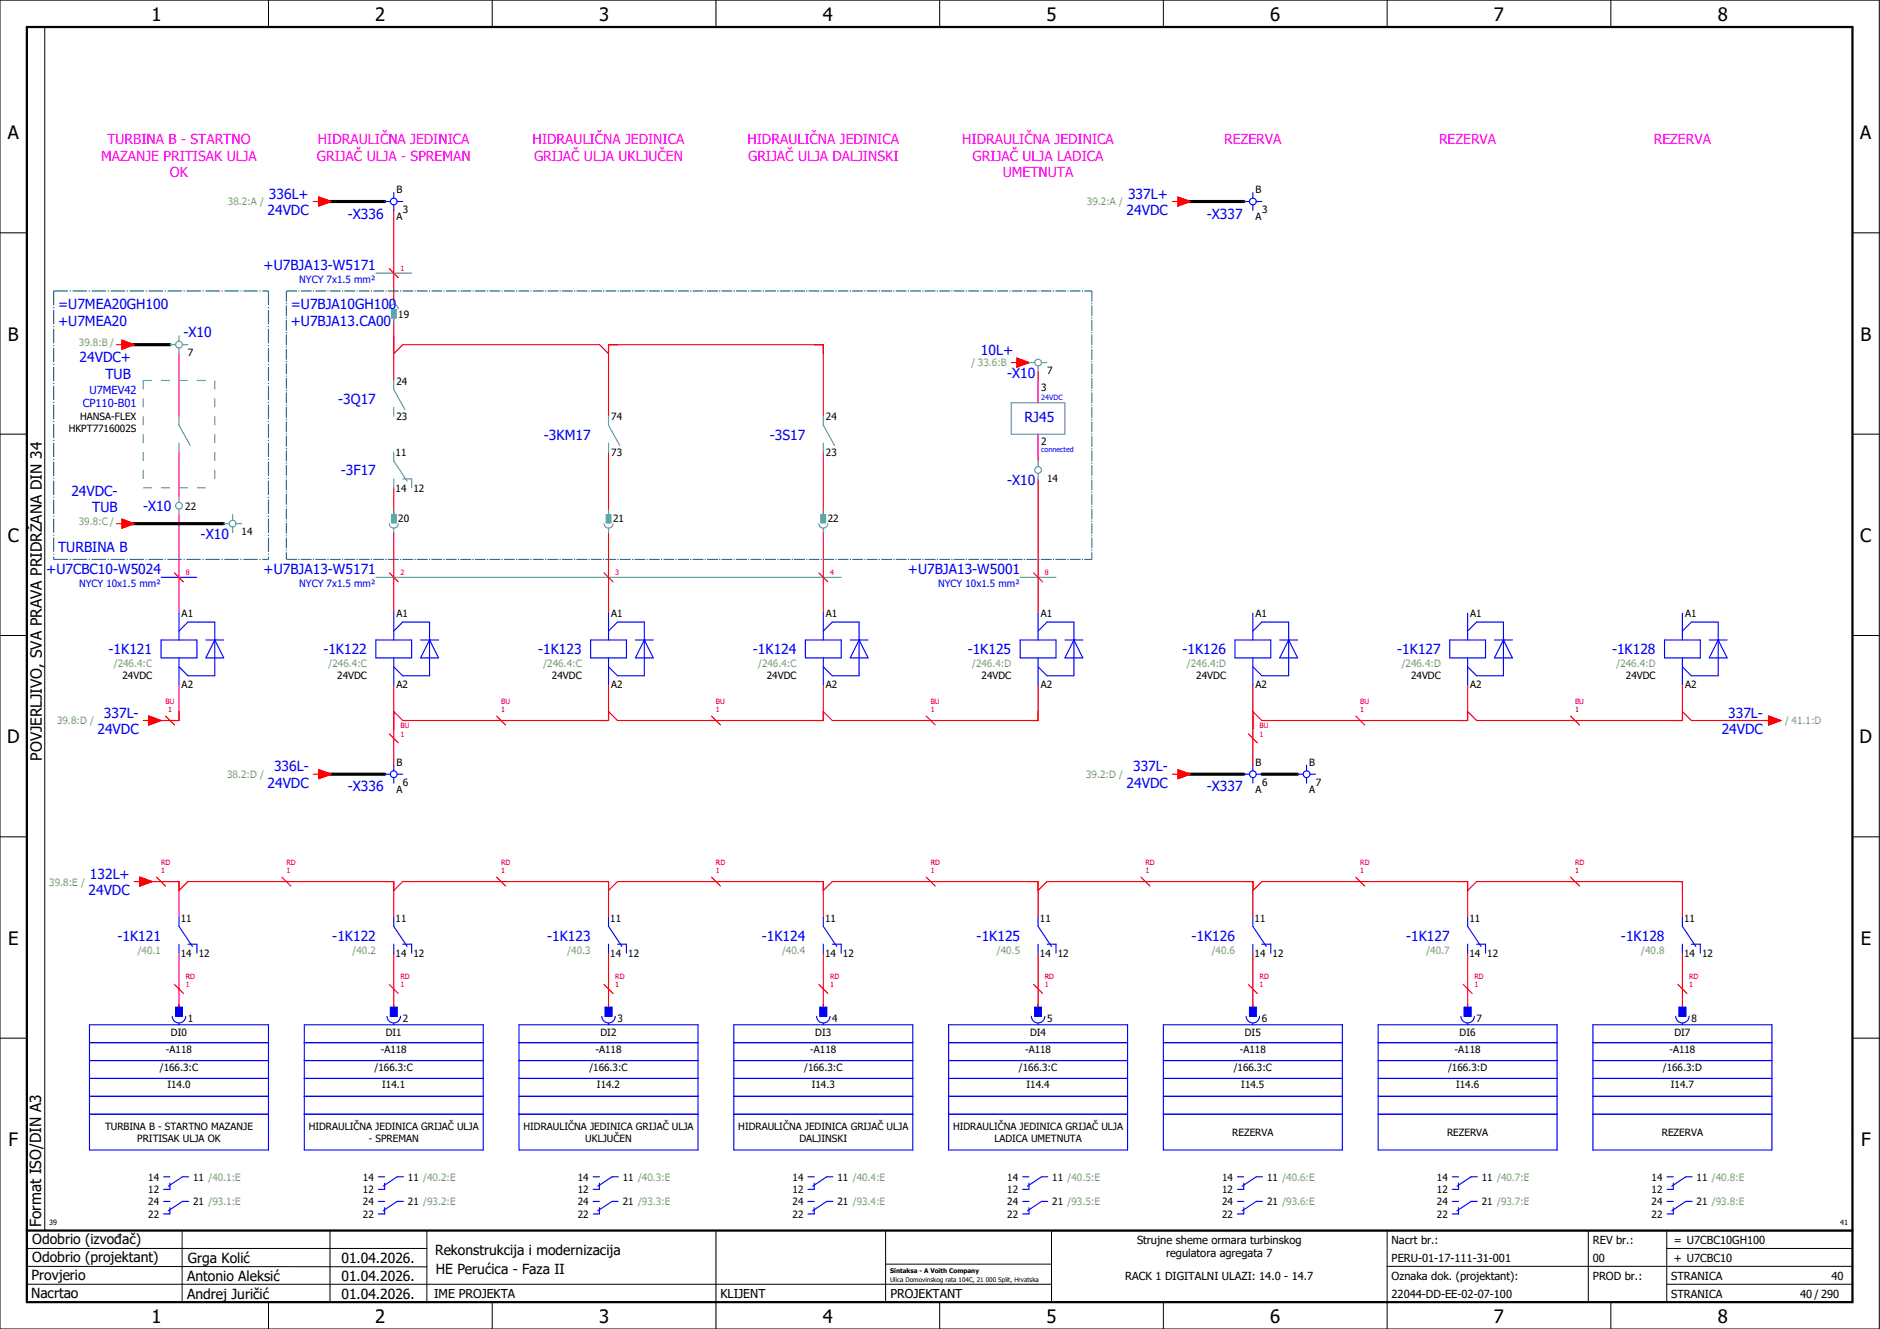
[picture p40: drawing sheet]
<svg xmlns="http://www.w3.org/2000/svg" width="420mm" height="297mm" viewBox="0 0 420 297" stroke-linecap="round" stroke-linejoin="round" font-family="sans-serif">
<defs><g id="words">
<g font-size="4.1">
<text x="33.9" y="4.7">1</text>
<text x="83.9" y="4.7">2</text>
<text x="133.9" y="4.7">3</text>
<text x="183.9" y="4.7">4</text>
<text x="233.9" y="4.7">5</text>
<text x="283.9" y="4.7">6</text>
<text x="333.9" y="4.7">7</text>
<text x="383.9" y="4.7">8</text>
<text x="1.8" y="31.2">A</text>
<text x="415.8" y="31.2">A</text>
<text x="1.8" y="76.2">B</text>
<text x="415.8" y="76.2">B</text>
<text x="1.8" y="121.2">C</text>
<text x="415.8" y="121.2">C</text>
<text x="1.6" y="166.2">D</text>
<text x="415.6" y="166.2">D</text>
<text x="1.8" y="211.2">E</text>
<text x="415.8" y="211.2">E</text>
<text x="1.9" y="256.2">F</text>
<text x="415.9" y="256.2">F</text>
<text x="33.9" y="295.7">1</text>
<text x="83.9" y="295.7">2</text>
<text x="133.9" y="295.7">3</text>
<text x="183.9" y="295.7">4</text>
<text x="233.9" y="295.7">5</text>
<text x="283.9" y="295.7">6</text>
<text x="333.9" y="295.7">7</text>
<text x="383.9" y="295.7">8</text>
</g>
<g font-size="3.4">
<text x="9.4" y="170" transform="rotate(-90 9.4 170)">POVJERLJIVO, SVA PRAVA PRIDRŽANA DIN 34</text>
<text x="9.2" y="274.3" transform="rotate(-90 9.2 274.3)">Format ISO/DIN A3</text>
</g>
<g font-size="3.1" fill="#f0f">
<text x="22.6" y="35.9">MAZANJE PRITISAK ULJA</text>
<text x="24" y="32.1">TURBINA B - STARTNO</text>
<text x="70.8" y="35.9">GRIJAČ ULJA - SPREMAN</text>
<text x="71" y="32.1">HIDRAULIČNA JEDINICA</text>
<text x="119" y="32.1">HIDRAULIČNA JEDINICA</text>
<text x="119.4" y="35.9">GRIJAČ ULJA UKLJUČEN</text>
<text x="167" y="32.1">HIDRAULIČNA JEDINICA</text>
<text x="167.2" y="35.9">GRIJAČ ULJA DALJINSKI</text>
<text x="215" y="32.1">HIDRAULIČNA JEDINICA</text>
<text x="217.4" y="35.9">GRIJAČ ULJA LADICA</text>
<text x="273.6" y="32.1">REZERVA</text>
<text x="321.6" y="32.1">REZERVA</text>
<text x="369.6" y="32.1">REZERVA</text>
<text x="38" y="39.6">OK</text>
<text x="224.1" y="39.6">UMETNUTA</text>
</g>
<g font-size="3.1" fill="#00f">
<text x="60.1" y="44.4">336L+</text>
<text x="252.1" y="44.4">337L+</text>
<text x="59.8" y="48.1">24VDC</text>
<text x="77.7" y="48.8">-X336</text>
<text x="251.8" y="48.1">24VDC</text>
<text x="269.7" y="48.8">-X337</text>
<text x="58.9" y="60.4">+U7BJA13-W5171</text>
<text x="13" y="69.1">=U7MEA20GH100</text>
<text x="65" y="69.1">=U7BJA10GH100</text>
<text x="13" y="72.9">+U7MEA20</text>
<text x="41" y="75.4">-X10</text>
<text x="65" y="72.9">+U7BJA13.CA00</text>
<text x="17.8" y="80.9">24VDC+</text>
<text x="219.2" y="79.3">10L+</text>
<text x="23.6" y="84.7">TUB</text>
<text x="225.1" y="84.5">-X10</text>
<text x="75.6" y="90.3">-3Q17</text>
<text x="229" y="94.4">RJ45</text>
<text x="121.6" y="98.3">-3KM17</text>
<text x="172.1" y="98.3">-3S17</text>
<text x="76.2" y="106.3">-3F17</text>
<text x="15.9" y="110.8">24VDC-</text>
<text x="225.1" y="108.5">-X10</text>
<text x="20.6" y="114.5">TUB</text>
<text x="32" y="114.3">-X10</text>
<text x="13" y="123.4">TURBINA B</text>
<text x="44.8" y="120.6">-X10</text>
<text x="10.3" y="128.4">+U7CBC10-W5024</text>
<text x="58.9" y="128.4">+U7BJA13-W5171</text>
<text x="202.9" y="128.4">+U7BJA13-W5001</text>
<text x="24.3" y="146.3">-1K121</text>
<text x="72.3" y="146.3">-1K122</text>
<text x="120.3" y="146.3">-1K123</text>
<text x="168.3" y="146.3">-1K124</text>
<text x="216.3" y="146.3">-1K125</text>
<text x="264.3" y="146.3">-1K126</text>
<text x="312.3" y="146.3">-1K127</text>
<text x="360.3" y="146.3">-1K128</text>
<text x="23.2" y="160.4">337L-</text>
<text x="386.2" y="160.4">337L-</text>
<text x="21.8" y="164.1">24VDC</text>
<text x="384.8" y="164.1">24VDC</text>
<text x="61.2" y="172.4">336L-</text>
<text x="253.2" y="172.4">337L-</text>
<text x="59.8" y="176.1">24VDC</text>
<text x="77.7" y="176.8">-X336</text>
<text x="251.8" y="176.1">24VDC</text>
<text x="269.7" y="176.8">-X337</text>
<text x="20.1" y="196.4">132L+</text>
<text x="19.8" y="200.1">24VDC</text>
<text x="26.3" y="210.3">-1K121</text>
<text x="74.3" y="210.3">-1K122</text>
<text x="122.3" y="210.3">-1K123</text>
<text x="170.3" y="210.3">-1K124</text>
<text x="218.3" y="210.3">-1K125</text>
<text x="266.3" y="210.3">-1K126</text>
<text x="314.3" y="210.3">-1K127</text>
<text x="362.3" y="210.3">-1K128</text>
</g>
<g font-size="3.1">
<text x="7.2" y="278.1">Odobrio (izvođač)</text>
<text x="97.2" y="280.5">Rekonstrukcija i modernizacija</text>
<text x="7.1" y="286.1">Provjerio</text>
<text x="7.2" y="282.1">Odobrio (projektant)</text>
<text x="41.8" y="286.2">Antonio Aleksić</text>
<text x="42" y="282.3">Grga Kolić</text>
<text x="76.3" y="282.3">01.04.2026.</text>
<text x="76.3" y="286.3">01.04.2026.</text>
<text x="97.4" y="284.8">HE Perućica - Faza II</text>
<text x="6.9" y="290">Nacrtao</text>
<text x="41.8" y="290.3">Andrej Juričić</text>
<text x="76.3" y="290.3">01.04.2026.</text>
</g>
<g font-size="2.7">
<text x="97" y="290.1">IME PROJEKTA</text>
<text x="161" y="290.1">KLIJENT</text>
<text x="199" y="290.1">PROJEKTANT</text>
</g>
<g font-size="2.5" fill="#00f">
<text x="20" y="88">U7MEV42</text>
<text x="18.5" y="91">CP110-B01</text>
</g>
<g font-size="2.5">
<text x="254.1" y="278">Strujne sheme ormara turbinskog</text>
<text x="260.6" y="281">regulatora agregata 7</text>
<text x="311" y="278">Nacrt br.:</text>
<text x="356" y="278">REV br.:</text>
<text x="374.1" y="278">= U7CBC10GH100</text>
<text x="251.5" y="286">RACK 1 DIGITALNI ULAZI: 14.0 - 14.7</text>
<text x="311" y="286">Oznaka dok. (projektant):</text>
<text x="311" y="282">PERU-01-17-111-31-001</text>
<text x="356" y="286">PROD br.:</text>
<text x="356" y="282">00</text>
<text x="373.5" y="286">STRANICA</text>
<text x="374.1" y="282.1">+ U7CBC10</text>
<text x="409.3" y="286">40</text>
<text x="311" y="290">22044-DD-EE-02-07-100</text>
<text x="373.5" y="290">STRANICA</text>
<text x="402.3" y="290">40 / 290</text>
</g>
<g font-size="2.2" fill="#7ca552">
<text x="50.9" y="45.9">38.2:A /</text>
<text x="242.9" y="45.9">39.2:A /</text>
<text x="17.6" y="77.4">39.8:B /</text>
<text x="217.2" y="81.9">/ 33.6:B</text>
<text x="17.6" y="117.4">39.8:C /</text>
<text x="25.5" y="149.2">/246.4:C</text>
<text x="73.5" y="149.2">/246.4:C</text>
<text x="121.5" y="149.2">/246.4:C</text>
<text x="169.5" y="149.2">/246.4:C</text>
<text x="217.3" y="149.2">/246.4:D</text>
<text x="265.3" y="149.2">/246.4:D</text>
<text x="313.3" y="149.2">/246.4:D</text>
<text x="361.3" y="149.2">/246.4:D</text>
<text x="12.8" y="161.9">39.8:D /</text>
<text x="399" y="161.9">/ 41.1:D</text>
<text x="50.8" y="173.9">38.2:D /</text>
<text x="242.8" y="173.9">39.2:D /</text>
<text x="11" y="197.9">39.8:E /</text>
<text x="30.8" y="213.2">/40.1</text>
<text x="78.8" y="213.2">/40.2</text>
<text x="126.8" y="213.2">/40.3</text>
<text x="174.8" y="213.2">/40.4</text>
<text x="222.8" y="213.2">/40.5</text>
<text x="270.8" y="213.2">/40.6</text>
<text x="318.8" y="213.2">/40.7</text>
<text x="366.8" y="213.2">/40.8</text>
</g>
<g font-size="2.2">
<text x="88.6" y="43.2">B</text>
<text x="90.1" y="47.6">3</text>
<text x="280.6" y="43.2">B</text>
<text x="282.1" y="47.6">3</text>
<text x="88.6" y="49.2">A</text>
<text x="280.6" y="49.2">A</text>
<text x="89" y="71.1">19</text>
<text x="42" y="79.7">7</text>
<text x="234" y="83.7">7</text>
<text x="88.6" y="86">24</text>
<text x="232.7" y="87.5">3</text>
<text x="17.9" y="93.8">HANSA-FLEX</text>
<text x="88.6" y="93.9">23</text>
<text x="136.6" y="94">74</text>
<text x="184.6" y="94">24</text>
<text x="15.3" y="96.5">HKPT7716002S</text>
<text x="88.4" y="102">11</text>
<text x="136.6" y="101.9">73</text>
<text x="184.6" y="101.9">23</text>
<text x="232.7" y="99.4">2</text>
<text x="234" y="107.7">14</text>
<text x="41.4" y="113.9">22</text>
<text x="88.4" y="109.9">14</text>
<text x="92.4" y="109.9">12</text>
<text x="54" y="119.7">14</text>
<text x="89" y="116.7">20</text>
<text x="137" y="116.7">21</text>
<text x="185" y="116.7">22</text>
<text x="40.6" y="138">A1</text>
<text x="88.6" y="138">A1</text>
<text x="136.6" y="138">A1</text>
<text x="184.6" y="138">A1</text>
<text x="232.6" y="138">A1</text>
<text x="280.6" y="138">A1</text>
<text x="328.6" y="138">A1</text>
<text x="376.6" y="138">A1</text>
<text x="27.4" y="151.9">24VDC</text>
<text x="40.6" y="153.9">A2</text>
<text x="75.4" y="151.9">24VDC</text>
<text x="88.6" y="153.9">A2</text>
<text x="123.4" y="151.9">24VDC</text>
<text x="136.6" y="153.9">A2</text>
<text x="171.4" y="151.9">24VDC</text>
<text x="184.6" y="153.9">A2</text>
<text x="219.4" y="151.9">24VDC</text>
<text x="232.6" y="153.9">A2</text>
<text x="267.4" y="151.9">24VDC</text>
<text x="280.6" y="153.9">A2</text>
<text x="315.4" y="151.9">24VDC</text>
<text x="328.6" y="153.9">A2</text>
<text x="363.4" y="151.9">24VDC</text>
<text x="376.6" y="153.9">A2</text>
<text x="88.6" y="171.2">B</text>
<text x="280.6" y="171.2">B</text>
<text x="292.6" y="171.2">B</text>
<text x="88.6" y="177.2">A</text>
<text x="90.1" y="175.6">6</text>
<text x="280.6" y="177.2">A</text>
<text x="282.1" y="175.6">6</text>
<text x="292.6" y="177.2">A</text>
<text x="294.1" y="175.6">7</text>
<text x="40.4" y="206">11</text>
<text x="88.4" y="206">11</text>
<text x="136.4" y="206">11</text>
<text x="184.4" y="206">11</text>
<text x="232.4" y="206">11</text>
<text x="280.4" y="206">11</text>
<text x="328.4" y="206">11</text>
<text x="376.4" y="206">11</text>
<text x="40.4" y="213.9">14</text>
<text x="44.4" y="213.9">12</text>
<text x="88.4" y="213.9">14</text>
<text x="92.4" y="213.9">12</text>
<text x="136.4" y="213.9">14</text>
<text x="140.4" y="213.9">12</text>
<text x="184.4" y="213.9">14</text>
<text x="188.4" y="213.9">12</text>
<text x="232.4" y="213.9">14</text>
<text x="236.4" y="213.9">12</text>
<text x="280.4" y="213.9">14</text>
<text x="284.4" y="213.9">12</text>
<text x="328.4" y="213.9">14</text>
<text x="332.4" y="213.9">12</text>
<text x="376.4" y="213.9">14</text>
<text x="380.4" y="213.9">12</text>
<text x="38.2" y="231.5">DI0</text>
<text x="42" y="228.4">1</text>
<text x="86.2" y="231.5">DI1</text>
<text x="90" y="228.4">2</text>
<text x="134.2" y="231.5">DI2</text>
<text x="138" y="228.4">3</text>
<text x="182.2" y="231.5">DI3</text>
<text x="186" y="228.4">4</text>
<text x="230.2" y="231.5">DI4</text>
<text x="234" y="228.4">5</text>
<text x="278.2" y="231.5">DI5</text>
<text x="282" y="228.4">6</text>
<text x="326.2" y="231.5">DI6</text>
<text x="330" y="228.4">7</text>
<text x="374.2" y="231.5">DI7</text>
<text x="378" y="228.4">8</text>
<text x="35.7" y="239.3">/166.3:C</text>
<text x="37.1" y="235.3">-A118</text>
<text x="83.7" y="239.3">/166.3:C</text>
<text x="85.1" y="235.3">-A118</text>
<text x="131.7" y="239.3">/166.3:C</text>
<text x="133.1" y="235.3">-A118</text>
<text x="179.7" y="239.3">/166.3:C</text>
<text x="181.1" y="235.3">-A118</text>
<text x="227.7" y="239.3">/166.3:C</text>
<text x="229.1" y="235.3">-A118</text>
<text x="275.7" y="239.3">/166.3:C</text>
<text x="277.1" y="235.3">-A118</text>
<text x="323.6" y="239.3">/166.3:D</text>
<text x="325.1" y="235.3">-A118</text>
<text x="371.6" y="239.3">/166.3:D</text>
<text x="373.1" y="235.3">-A118</text>
<text x="37.4" y="243.3">I14.0</text>
<text x="85.4" y="243.3">I14.1</text>
<text x="133.4" y="243.3">I14.2</text>
<text x="181.4" y="243.3">I14.3</text>
<text x="229.4" y="243.3">I14.4</text>
<text x="277.4" y="243.3">I14.5</text>
<text x="325.4" y="243.3">I14.6</text>
<text x="373.4" y="243.3">I14.7</text>
<text x="23.5" y="252.6">TURBINA B - STARTNO MAZANJE</text>
<text x="30.7" y="255.3">PRITISAK ULJA OK</text>
<text x="69" y="252.6">HIDRAULIČNA JEDINICA GRIJAČ ULJA</text>
<text x="82.4" y="255.3">- SPREMAN</text>
<text x="117" y="252.6">HIDRAULIČNA JEDINICA GRIJAČ ULJA</text>
<text x="130.8" y="255.3">UKLJUČEN</text>
<text x="165" y="252.6">HIDRAULIČNA JEDINICA GRIJAČ ULJA</text>
<text x="178.7" y="255.3">DALJINSKI</text>
<text x="213" y="252.6">HIDRAULIČNA JEDINICA GRIJAČ ULJA</text>
<text x="222.2" y="255.3">LADICA UMETNUTA</text>
<text x="275.4" y="253.9">REZERVA</text>
<text x="323.4" y="253.9">REZERVA</text>
<text x="371.4" y="253.9">REZERVA</text>
<text x="33.1" y="263.9">14</text>
<text x="43.2" y="263.9">11 /40.1:E</text>
<text x="81.1" y="263.9">14</text>
<text x="91.2" y="263.9">11 /40.2:E</text>
<text x="129.1" y="263.9">14</text>
<text x="139.2" y="263.9">11 /40.3:E</text>
<text x="177.1" y="263.9">14</text>
<text x="187.2" y="263.9">11 /40.4:E</text>
<text x="225.1" y="263.9">14</text>
<text x="235.2" y="263.9">11 /40.5:E</text>
<text x="273.1" y="263.9">14</text>
<text x="283.2" y="263.9">11 /40.6:E</text>
<text x="321.1" y="263.9">14</text>
<text x="331.2" y="263.9">11 /40.7:E</text>
<text x="369.1" y="263.9">14</text>
<text x="379.2" y="263.9">11 /40.8:E</text>
<text x="33.1" y="266.7">12</text>
<text x="33.1" y="269.4">24</text>
<text x="43.2" y="269.4">21 /93.1:E</text>
<text x="81.1" y="266.7">12</text>
<text x="81.1" y="269.4">24</text>
<text x="91.2" y="269.4">21 /93.2:E</text>
<text x="129.1" y="266.7">12</text>
<text x="129.1" y="269.4">24</text>
<text x="139.2" y="269.4">21 /93.3:E</text>
<text x="177.1" y="266.7">12</text>
<text x="177.1" y="269.4">24</text>
<text x="187.2" y="269.4">21 /93.4:E</text>
<text x="225.1" y="266.7">12</text>
<text x="225.1" y="269.4">24</text>
<text x="235.2" y="269.4">21 /93.5:E</text>
<text x="273.1" y="266.7">12</text>
<text x="273.1" y="269.4">24</text>
<text x="283.2" y="269.4">21 /93.6:E</text>
<text x="321.1" y="266.7">12</text>
<text x="321.1" y="269.4">24</text>
<text x="331.2" y="269.4">21 /93.7:E</text>
<text x="369.1" y="266.7">12</text>
<text x="369.1" y="269.4">24</text>
<text x="379.2" y="269.4">21 /93.8:E</text>
<text x="33.1" y="272.2">22</text>
<text x="81.1" y="272.2">22</text>
<text x="129.1" y="272.2">22</text>
<text x="177.1" y="272.2">22</text>
<text x="225.1" y="272.2">22</text>
<text x="273.1" y="272.2">22</text>
<text x="321.1" y="272.2">22</text>
<text x="369.1" y="272.2">22</text>
</g>
<g font-size="2.2" fill="#00f">
<text x="66.9" y="63.3">NYCY 7x1.5 mm²</text>
<text x="17.7" y="131.3">NYCY 10x1.5 mm²</text>
<text x="66.9" y="131.3">NYCY 7x1.5 mm²</text>
<text x="209.7" y="131.3">NYCY 10x1.5 mm²</text>
</g>
<g font-size="1.6" fill="#f00">
<text x="89.5" y="60.5">1</text>
<text x="41.5" y="128.5">8</text>
<text x="89.5" y="128.5">2</text>
<text x="137.5" y="128.5">3</text>
<text x="185.5" y="128.5">4</text>
<text x="233.5" y="128.5">8</text>
<text x="37" y="157.3">BU</text>
<text x="37.6" y="159.2">1</text>
<text x="112" y="159.2">1</text>
<text x="112" y="157.3">BU</text>
<text x="160" y="159.2">1</text>
<text x="160" y="157.3">BU</text>
<text x="208" y="159.2">1</text>
<text x="208" y="157.3">BU</text>
<text x="304" y="159.2">1</text>
<text x="304" y="157.3">BU</text>
<text x="352" y="159.2">1</text>
<text x="352" y="157.3">BU</text>
<text x="89.5" y="164.7">1</text>
<text x="89.5" y="162.8">BU</text>
<text x="281.5" y="164.7">1</text>
<text x="281.5" y="162.8">BU</text>
<text x="36" y="195.2">1</text>
<text x="36" y="193.3">RD</text>
<text x="64" y="195.2">1</text>
<text x="64" y="193.3">RD</text>
<text x="112" y="195.2">1</text>
<text x="112" y="193.3">RD</text>
<text x="160" y="195.2">1</text>
<text x="160" y="193.3">RD</text>
<text x="208" y="195.2">1</text>
<text x="208" y="193.3">RD</text>
<text x="256" y="195.2">1</text>
<text x="256" y="193.3">RD</text>
<text x="304" y="195.2">1</text>
<text x="304" y="193.3">RD</text>
<text x="352" y="195.2">1</text>
<text x="352" y="193.3">RD</text>
<text x="41.5" y="220.7">1</text>
<text x="41.5" y="218.8">RD</text>
<text x="89.5" y="220.7">1</text>
<text x="89.5" y="218.8">RD</text>
<text x="137.5" y="220.7">1</text>
<text x="137.5" y="218.8">RD</text>
<text x="185.5" y="220.7">1</text>
<text x="185.5" y="218.8">RD</text>
<text x="233.5" y="220.7">1</text>
<text x="233.5" y="218.8">RD</text>
<text x="281.5" y="220.7">1</text>
<text x="281.5" y="218.8">RD</text>
<text x="329.5" y="220.7">1</text>
<text x="329.5" y="218.8">RD</text>
<text x="377.5" y="220.7">1</text>
<text x="377.5" y="218.8">RD</text>
</g>
<g font-size="1.6" fill="#00f">
<text x="232.7" y="89.5">24VDC</text>
<text x="232.7" y="101">connected</text>
</g>
<g font-size="1.6">
<text x="11" y="273.7">39</text>
<text x="411.2" y="273.7">41</text>
</g>
<g font-size="1.4">
<text x="198.9" y="284.4">Sintaksa - A Voith Company</text>
<text x="198.9" y="286.4">Ulica Domovinskog rata 104C, 21 000 Split, Hrvatska</text>
</g>
</g></defs>
<g fill="none" stroke="#000" stroke-width=".22">
<path d="M0 0h420v297h-420zM10 6v269M60 0v6M110 0v6M160 0v6M210 0v6M260 0v6M310 0v6M360 0v6M0 52h6M414 52h6M0 97h6"/>
<path d="M414 97h6M0 142h6M414 142h6M414 176.3v87.4M0 187h6M414 187h6M0 232h6M414 232h6M6 279h89.4M40.7 275v16M73.7 274.9v16M95.4 275.1v16"/>
<path d="M160 275v22M197.9 275.1v16M310 275v22M355 275v16M372.5 279h41.5M372.5 275v16M414 275h-179v16M6 283l89.4 .1M6 287h229M60 291v6M110 291v6M197.9 282.5h37.1"/>
<path d="M210 291v6M260 291v6M310 283h104M360 291v6M372.5 287h41.5"/>
</g>
<path d="M6 6h408v285h-408zM6 275h408" fill="none" stroke="#000" stroke-width=".5"/>
<g fill="none" stroke="#f00" stroke-width=".25">
<path d="M70 45h1.3M71.3 44l2.7 1-2.7 1zM88 47v20M262 45h1.3M263.3 44l2.7 1-2.7 1zM26 77h1.3M27.3 76l2.7 1-2.7 1zM40 79v14M87 60l2 2M88 71v14M88 79l2-2h44l2 2M136 93v-16h48v16"/>
<path d="M226 81h1.2M227.2 80l2.8 1-2.8 1zM228 81h2M232 83v7M232 97v6M26 117h1.3M27.3 116l2.7 1-2.7 1zM40 101v10M40 115v22M88 109v6M88 119v18M136 101v14"/>
<path d="M136 119v18M184 101v14M184 119v18M232 107v30M39 128l2 2M87 128l2 2M135 128l2 2M183 128l2 2M231 128l2 2M40 153v8h-6M88 153v18M136 153v8h-46l-2-2"/>
<path d="M184 153v8h-46l-2-2M232 153v8h-46l-2-2M280 153v18M328 153v8h-46l-2-2M376 153v8h-46l-2-2M376 159l2 2h18M32 161h1.3M33.3 160l2.7 1-2.7 1zM37 160l2 2M70 173h1.3M71.3 172l2.7 1-2.7 1zM87 164l2 2"/>
<path d="M111 160l2 2M159 160l2 2M207 160l2 2M262 173h1.3M263.3 172l2.7 1-2.7 1zM279 164l2 2M303 160l2 2M351 160l2 2M395.2 160l2.8 1-2.8 1zM30 197h1.3M31.3 196l2.7 1-2.7 1zM32 197h8v8"/>
<path d="M35 196l2 2M40 199l2-2h46v8M63 196l2 2M88 199l2-2h46v8M111 196l2 2M136 199l2-2h46v8M159 196l2 2M184 199l2-2h46v8M207 196l2 2M232 199l2-2h46v8M255 196l2 2M280 199l2-2h46v8"/>
<path d="M303 196l2 2M328 199l2-2h46v8M351 196l2 2M40 213v12M88 213v12M136 213v12M184 213v12M232 213v12M280 213v12M328 213v12M376 213v12M39 220l2 2"/>
<path d="M87 220l2 2M135 220l2 2M183 220l2 2M231 220l2 2M279 220l2 2M327 220l2 2M375 220l2 2"/>
</g>
<path d="M72 45h14M264 45h14M28 77h10M28 117h22M72 173h14M264 173h14M282 173h8" fill="none" stroke="#000" stroke-width=".7"/>
<path d="M232 85v5M232 97v5" fill="none" stroke="#f0f" stroke-width=".25"/>
<g fill="none" stroke="#52a5a5" stroke-width=".25">
<path d="M38 77h1.3M40 75v1.3M40 77.8v1.2M40.8 77h1.2M84 61h8M87 69a1 1 0 0 1 1-1 1 1 0 0 1 1 1M87.5 69.2h1v1.8h-1zM88 67v1M88 71v1M40 93v2l2.5 4.5M40 99v2M88 85v2l2.5 4.5"/>
<path d="M88 91v2M136 93v2l2.5 4.5M136 99v2M184 93v2l2.5 4.5M184 99v2M226 90h12v7h-12zM230 81h1.3M232 81.8v1.2M232.8 81h1.2M40 111v1.3M40 113.8v1.2M50 117h1.3"/>
<path d="M52 115v1.3M52 117.8v1.2M52.8 117h1.2M87 117a1 1 0 0 0 1 1 1 1 0 0 0 1-1M87.5 115h1v1.8h-1zM88 101v2l3 4.5M88 107v2M88 114v1M88 118v1M90 107h2v2M135 117a1 1 0 0 0 1 1 1 1 0 0 0 1-1M135.5 115h1v1.8h-1z"/>
<path d="M136 114v1M136 118v1M183 117a1 1 0 0 0 1 1 1 1 0 0 0 1-1M183.5 115h1v1.8h-1zM184 114v1M184 118v1M232 103v1.3M232 105.8v1.2M84 129h104M228 129h8"/>
<circle cx="40" cy="77" r=".75"/>
<circle cx="232" cy="81" r=".75"/>
<circle cx="40" cy="113" r=".75"/>
<circle cx="52" cy="117" r=".75"/>
<circle cx="232" cy="105" r=".75"/>
</g>
<g fill="none" stroke="#00f" stroke-width=".25">
<path d="M86 45h1.3M88 43v1.3M88 45.8v1.2M88.8 45h1.2M278 45h1.3M280 43v1.3M280 45.8v1.2M280.8 45h1.2M36 129h8M40 137v6M88 137v6M136 137v6"/>
<path d="M184 137v6M232 137v6M280 137v6M328 137v6M376 137v6M36 143h8v4h-8zM40 147v6M40 141l2-2h6v12h-6l-2-2M46 143h4M48 143h.1M48 143l2 4h-4zM84 143h8v4h-8z"/>
<path d="M88 147v6M88 141l2-2h6v12h-6l-2-2M94 143h4M96 143h.1M96 143l2 4h-4zM132 143h8v4h-8zM136 147v6M136 141l2-2h6v12h-6l-2-2M142 143h4M144 143h.1M144 143l2 4h-4zM180 143h8v4h-8z"/>
<path d="M184 147v6M184 141l2-2h6v12h-6l-2-2M190 143h4M192 143h.1M192 143l2 4h-4zM228 143h8v4h-8zM232 147v6M232 141l2-2h6v12h-6l-2-2M238 143h4M240 143h.1M240 143l2 4h-4zM276 143h8v4h-8z"/>
<path d="M280 147v6M280 141l2-2h6v12h-6l-2-2M286 143h4M288 143h.1M288 143l2 4h-4zM324 143h8v4h-8zM328 147v6M328 141l2-2h6v12h-6l-2-2M334 143h4M336 143h.1M336 143l2 4h-4zM372 143h8v4h-8z"/>
<path d="M376 147v6M376 141l2-2h6v12h-6l-2-2M382 143h4M384 143h.1M384 143l2 4h-4zM86 173h1.3M88 171v1.3M88 173.8v1.2M88.8 173h1.2M278 173h1.3M280 171v1.3M280 173.8v1.2"/>
<path d="M280.8 173h1.2M290 173h1.3M292 171v1.3M292 173.8v1.2M292.8 173h1.2M40 205v2l3 4.5M40 211v2M42 211h2v2M88 205v2l3 4.5M88 211v2M90 211h2v2M136 205v2l3 4.5"/>
<path d="M136 211v2M138 211h2v2M184 205v2l3 4.5M184 211v2M186 211h2v2M232 205v2l3 4.5M232 211v2M234 211h2v2M280 205v2l3 4.5M280 211v2M282 211h2v2M328 205v2l3 4.5"/>
<path d="M328 211v2M330 211h2v2M376 205v2l3 4.5M376 211v2M378 211h2v2M20 237h40M20 229h40v28h-40zM20 233h40M38.5 227.1a1.5 1.5 0 0 0 1.5 1.5 1.5 1.5 0 0 0 1.5-1.5M39.3 225.1h1.5v2h-1.5zM40 228.7v.3M68 237h40"/>
<path d="M68 233h40M68 229h40v28h-40zM86.5 227.1a1.5 1.5 0 0 0 1.5 1.5 1.5 1.5 0 0 0 1.5-1.5M87.3 225.1h1.5v2h-1.5zM88 228.7v.3M116 237h40M116 233h40M116 229h40v28h-40zM134.5 227.1a1.5 1.5 0 0 0 1.5 1.5 1.5 1.5 0 0 0 1.5-1.5M135.3 225.1h1.5v2h-1.5zM136 228.7v.3M164 237h40"/>
<path d="M164 233h40M164 229h40v28h-40zM182.5 227.1a1.5 1.5 0 0 0 1.5 1.5 1.5 1.5 0 0 0 1.5-1.5M183.3 225.1h1.5v2h-1.5zM184 228.7v.3M212 237h40M212 233h40M212 229h40v28h-40zM230.5 227.1a1.5 1.5 0 0 0 1.5 1.5 1.5 1.5 0 0 0 1.5-1.5M231.3 225.1h1.5v2h-1.5zM232 228.7v.3M260 237h40"/>
<path d="M260 233h40M260 229h40v28h-40zM278.5 227.1a1.5 1.5 0 0 0 1.5 1.5 1.5 1.5 0 0 0 1.5-1.5M279.3 225.1h1.5v2h-1.5zM280 228.7v.3M308 237h40M308 233h40M308 229h40v28h-40zM326.5 227.1a1.5 1.5 0 0 0 1.5 1.5 1.5 1.5 0 0 0 1.5-1.5M327.3 225.1h1.5v2h-1.5zM328 228.7v.3M356 237h40"/>
<path d="M356 233h40M356 229h40v28h-40zM374.5 227.1a1.5 1.5 0 0 0 1.5 1.5 1.5 1.5 0 0 0 1.5-1.5M375.2 225.1h1.5v2h-1.5zM376 228.7v.3M20 249h40M20 245h40M20 241h40M68 249h40M68 245h40M68 241h40M116 249h40"/>
<path d="M116 245h40M116 241h40M164 249h40M164 245h40M164 241h40M212 249h40M212 245h40M212 241h40M260 249h40M260 245h40M260 241h40M308 249h40"/>
<path d="M308 245h40M308 241h40M356 249h40M356 245h40M356 241h40M36.6 263h1.4M36.6 268.5h1.4M38 264.4v1.4h-1.4M38 269.9v1.4h-1.4M42.2 263h-1.4l-3.2 2.1M42.2 268.5h-1.4l-3.2 2.1M84.6 263h1.4"/>
<path d="M84.6 268.5h1.4M86 264.4v1.4h-1.4M86 269.9v1.4h-1.4M90.2 263h-1.4l-3.2 2.1M90.2 268.5h-1.4l-3.2 2.1M132.6 263h1.4M132.6 268.5h1.4M134 264.4v1.4h-1.4M134 269.9v1.4h-1.4M138.2 263h-1.4l-3.2 2.1M138.2 268.5h-1.4l-3.2 2.1M180.6 263h1.4"/>
<path d="M180.6 268.5h1.4M182 264.4v1.4h-1.4M182 269.9v1.4h-1.4M186.2 263h-1.4l-3.2 2.1M186.2 268.5h-1.4l-3.2 2.1M228.6 263h1.4M228.6 268.5h1.4M230 264.4v1.4h-1.4M230 269.9v1.4h-1.4M234.2 263h-1.4l-3.2 2.1M234.2 268.5h-1.4l-3.2 2.1M276.6 263h1.4"/>
<path d="M276.6 268.5h1.4M278 264.4v1.4h-1.4M278 269.9v1.4h-1.4M282.2 263h-1.4l-3.2 2.1M282.2 268.5h-1.4l-3.2 2.1M324.6 263h1.4M324.6 268.5h1.4M326 264.4v1.4h-1.4M326 269.9v1.4h-1.4M330.2 263h-1.4l-3.2 2.1M330.2 268.5h-1.4l-3.2 2.1M372.6 263h1.4"/>
<path d="M372.6 268.5h1.4M374 264.4v1.4h-1.4M374 269.9v1.4h-1.4M378.2 263h-1.4l-3.2 2.1M378.2 268.5h-1.4l-3.2 2.1"/>
<circle cx="88" cy="45" r=".75"/>
<circle cx="280" cy="45" r=".75"/>
<circle cx="88" cy="173" r=".75"/>
<circle cx="280" cy="173" r=".75"/>
<circle cx="292" cy="173" r=".75"/>
</g>
<g fill="#00f" stroke="#00f" stroke-width=".22">
<path d="M39.3 225.1h1.5v2h-1.5z"/>
<path d="M87.3 225.1h1.5v2h-1.5z"/>
<path d="M135.3 225.1h1.5v2h-1.5z"/>
<path d="M183.3 225.1h1.5v2h-1.5z"/>
<path d="M231.3 225.1h1.5v2h-1.5z"/>
<path d="M279.3 225.1h1.5v2h-1.5z"/>
<path d="M327.3 225.1h1.5v2h-1.5z"/>
<path d="M375.2 225.1h1.5v2h-1.5z"/>
</g>
<path d="M32 85h16M32 85v24M48 85v24M32 109h16" fill="none" stroke="#52a5a5" stroke-width=".25" stroke-dasharray="2 2" stroke-linecap="butt"/>
<g fill="#52a5a5" stroke="#52a5a5" stroke-width=".22">
<path d="M183.5 115h1v1.8h-1z"/>
<path d="M87.5 69.2h1v1.8h-1z"/>
<path d="M135.5 115h1v1.8h-1z"/>
<path d="M87.5 115h1v1.8h-1z"/>
</g>
<g fill="#f00" stroke="#f00" stroke-width=".22">
<path d="M227.2 80l2.8 1-2.8 1z"/>
<path d="M31.3 196l2.7 1-2.7 1z"/>
<path d="M71.3 172l2.7 1-2.7 1z"/>
<path d="M395.2 160l2.8 1-2.8 1z"/>
<path d="M33.3 160l2.7 1-2.7 1z"/>
<path d="M71.3 44l2.7 1-2.7 1z"/>
<path d="M263.3 44l2.7 1-2.7 1z"/>
<path d="M263.3 172l2.7 1-2.7 1z"/>
<path d="M27.3 76l2.7 1-2.7 1z"/>
<path d="M27.3 116l2.7 1-2.7 1z"/>
</g>
<path d="M64 65h180M64 65v60M244 65v60M64 125h180" fill="none" stroke="#007f7f" stroke-width=".25" stroke-dasharray="2.4 .3 .3 .3" stroke-linecap="butt"/>
<path d="M12 65h48M12 65v60M60 65v60M12 125h48" fill="none" stroke="#007f7f" stroke-width=".25" stroke-dasharray="3.2 .4 .3 .4" stroke-linecap="butt"/>
<use href="#words"/>
</svg>
